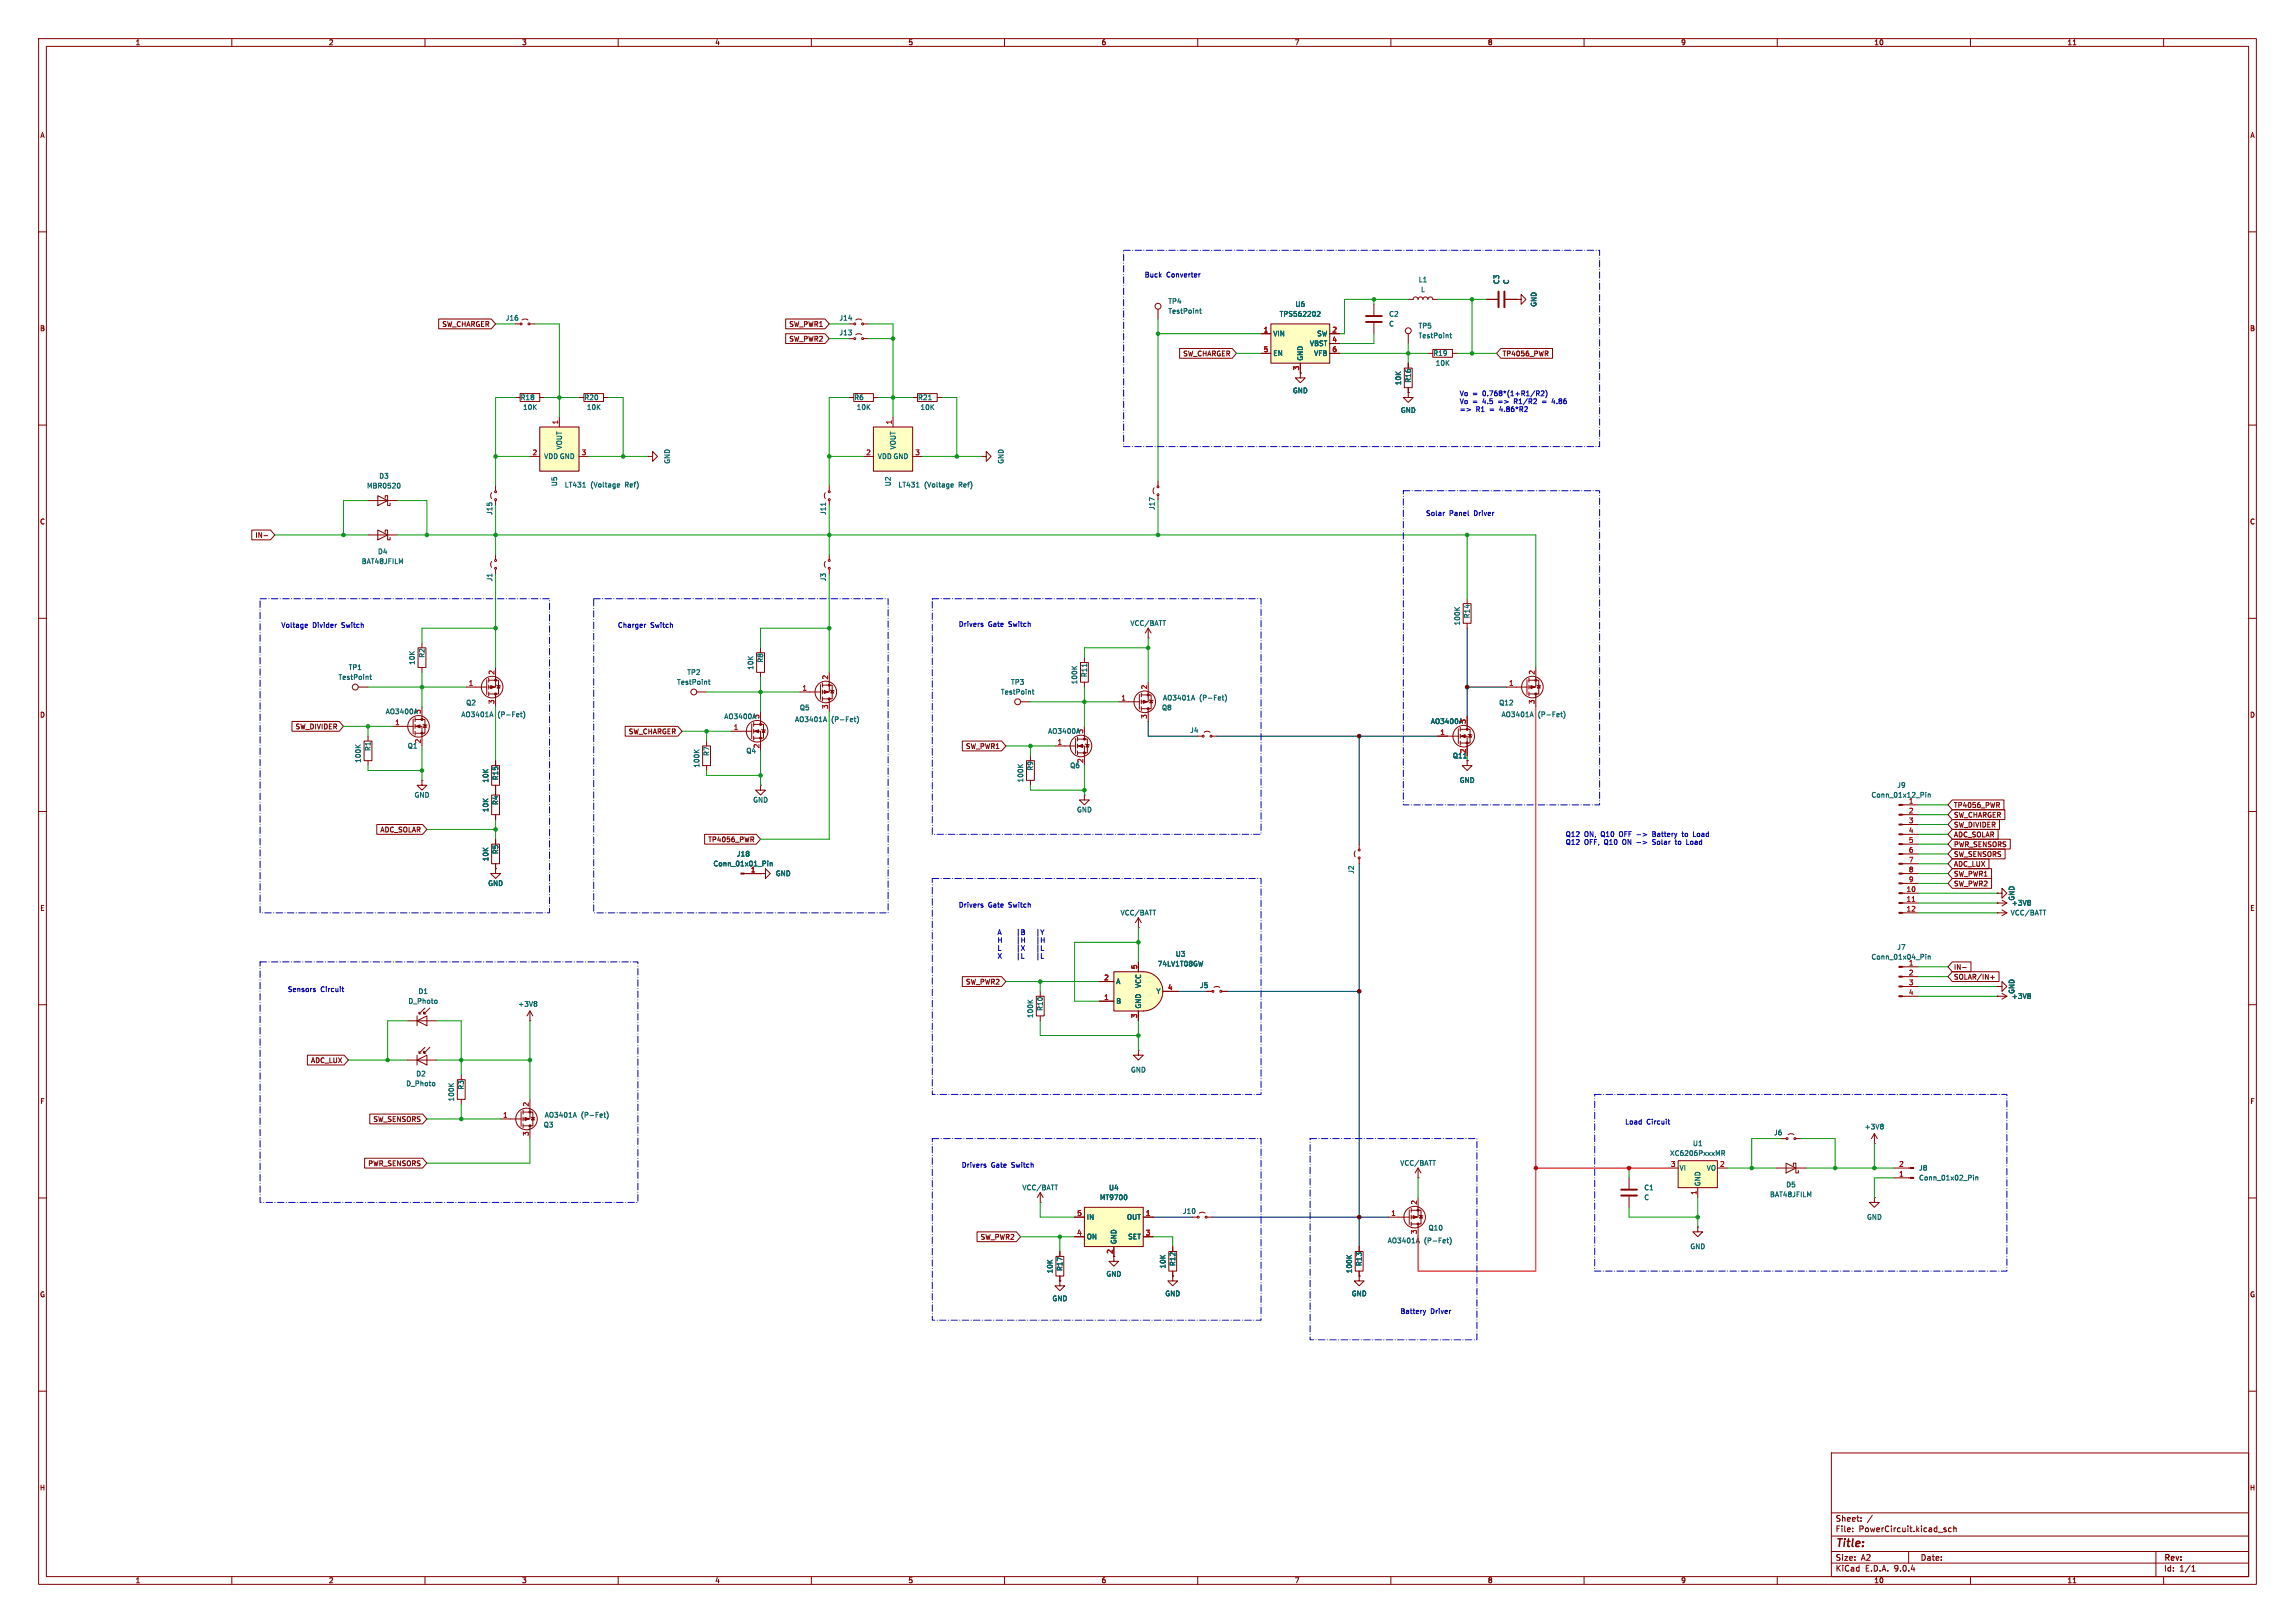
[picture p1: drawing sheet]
<svg xmlns="http://www.w3.org/2000/svg" width="594mm" height="420mm" viewBox="0 0 594 420" stroke-linecap="round" stroke-linejoin="round" font-family="sans-serif">
<defs><g id="words">
<text font-size="2.8" fill="#840000" x="475" y="400.9">Title:</text>
<g font-size="2.1" fill="#840000">
<text x="475" y="394">Sheet:</text>
<text x="475" y="396.7">File:</text>
<text x="481.1" y="396.7">PowerCircuit.kicad_sch</text>
<text x="475" y="406.9">KiCad</text>
<text x="475" y="404.1">Size:</text>
<text x="481.7" y="404.1">A2</text>
<text x="482.7" y="406.9">E.D.A.</text>
<text x="490.3" y="406.9">9.0.4</text>
<text x="497" y="404.1">Date:</text>
<text x="560" y="404.3">Rev:</text>
<text x="560" y="406.9">Id:</text>
<text x="564.1" y="406.9">1/1</text>
</g>
<g font-size="1.8" fill="#840000">
<text x="35" y="11.9">1</text>
<text x="85" y="11.9">2</text>
<text x="135" y="11.9">3</text>
<text x="185" y="11.9">4</text>
<text x="235" y="11.9">5</text>
<text x="285" y="11.9">6</text>
<text x="335" y="11.9">7</text>
<text x="385" y="11.9">8</text>
<text x="435" y="11.9">9</text>
<text x="485" y="11.9">10</text>
<text x="535" y="11.9">11</text>
<text x="10.3" y="35.9">A</text>
<text x="582.3" y="35.9">A</text>
<text x="10.3" y="85.9">B</text>
<text x="114.4" y="84.8">SW_CHARGER</text>
<text x="204.2" y="88.6">SW_PWR2</text>
<text x="204.2" y="84.8">SW_PWR1</text>
<text x="582.3" y="85.9">B</text>
<text x="306.1" y="92.4">SW_CHARGER</text>
<text x="388.8" y="92.4">TP4056_PWR</text>
<text x="10.3" y="135.9">C</text>
<text x="582.3" y="135.9">C</text>
<text x="66" y="139.4">IN-</text>
<text x="10.3" y="185.9">D</text>
<text x="582.3" y="185.9">D</text>
<text x="76.4" y="188.9">SW_DIVIDER</text>
<text x="162.6" y="190.2">SW_CHARGER</text>
<text x="249.9" y="194">SW_PWR1</text>
<text x="505.6" y="209.2">TP4056_PWR</text>
<text x="98.3" y="215.6">ADC_SOLAR</text>
<text x="505.6" y="211.8">SW_CHARGER</text>
<text x="505.6" y="214.3">SW_DIVIDER</text>
<text x="183.2" y="218.1">TP4056_PWR</text>
<text x="505.6" y="216.9">ADC_SOLAR</text>
<text x="505.6" y="221.9">SW_SENSORS</text>
<text x="505.6" y="219.4">PWR_SENSORS</text>
<text x="505.6" y="227">SW_PWR1</text>
<text x="505.6" y="224.5">ADC_LUX</text>
<text x="505.6" y="229.6">SW_PWR2</text>
<text x="10.3" y="235.9">E</text>
<text x="582.3" y="235.9">E</text>
<text x="505.6" y="251.1">IN-</text>
<text x="249.9" y="255">SW_PWR2</text>
<text x="505.6" y="253.7">SOLAR/IN+</text>
<text x="80.4" y="275.3">ADC_LUX</text>
<text x="10.3" y="285.9">F</text>
<text x="582.3" y="285.9">F</text>
<text x="96.5" y="290.5">SW_SENSORS</text>
<text x="95.2" y="301.9">PWR_SENSORS</text>
<text x="253.7" y="321">SW_PWR2</text>
<text x="288" y="324.6" transform="rotate(-90 288 324.6)">2</text>
<text x="10.3" y="335.9">G</text>
<text x="582.3" y="335.9">G</text>
<text x="10.2" y="385.9">H</text>
<text x="582.2" y="385.9">H</text>
<text x="35" y="409.9">1</text>
<text x="85" y="409.9">2</text>
<text x="135" y="409.9">3</text>
<text x="185" y="409.9">4</text>
<text x="235" y="409.9">5</text>
<text x="285" y="409.9">6</text>
<text x="335" y="409.9">7</text>
<text x="385" y="409.9">8</text>
<text x="435" y="409.9">9</text>
<text x="485" y="409.9">10</text>
<text x="535" y="409.9">11</text>
</g>
<g font-size="1.8" fill="#0000c2">
<text x="296.2" y="72">Buck</text>
<text x="301.9" y="72">Converter</text>
<text x="377.7" y="102.7">Vo</text>
<text x="377.7" y="104.8">Vo</text>
<text x="377.7" y="106.8">=&gt;</text>
<text x="381.1" y="102.7">=</text>
<text x="381.1" y="104.8">=</text>
<text x="382" y="106.8">R1</text>
<text x="383.8" y="102.7">0.768*(1+R1/R2)</text>
<text x="383.8" y="104.8">4.5</text>
<text x="385.7" y="106.8">=</text>
<text x="388" y="104.8">=&gt;</text>
<text x="388.4" y="106.8">4.86*R2</text>
<text x="392.4" y="104.8">R1/R2</text>
<text x="402.6" y="104.8">4.86</text>
<text x="369" y="133.7">Solar</text>
<text x="375.1" y="133.7">Panel</text>
<text x="381.6" y="133.7">Driver</text>
<text x="72.7" y="162.7">Voltage</text>
<text x="80.9" y="162.7">Divider</text>
<text x="88.5" y="162.7">Switch</text>
<text x="159.8" y="162.7">Charger</text>
<text x="168.4" y="162.7">Switch</text>
<text x="248.1" y="162.4">Drivers</text>
<text x="255.8" y="162.4">Gate</text>
<text x="261.2" y="162.4">Switch</text>
<text x="405.1" y="216.8">Q12</text>
<text x="405.1" y="218.8">Q12</text>
<text x="410.1" y="216.8">ON,</text>
<text x="410.1" y="218.8">OFF,</text>
<text x="414.5" y="216.8">Q10</text>
<text x="415.3" y="218.8">Q10</text>
<text x="419.4" y="216.8">OFF -&gt;</text>
<text x="420.3" y="218.8">ON -&gt;</text>
<text x="428.4" y="216.8">Battery</text>
<text x="428.4" y="218.8">Solar</text>
<text x="434.5" y="218.8">to</text>
<text x="436.3" y="216.8">to</text>
<text x="437.6" y="218.8">Load</text>
<text x="439.3" y="216.8">Load</text>
<text x="248.1" y="235.1">Drivers</text>
<text x="255.8" y="235.1">Gate</text>
<text x="261.2" y="235.1">Switch</text>
<text x="258.1" y="242.1">A |B |Y</text>
<text x="258.1" y="244.2">H |H |H</text>
<text x="258.1" y="246.2">L |X |L</text>
<text x="258.1" y="248.3">X |L |L</text>
<text x="74.4" y="256.9">Sensors</text>
<text x="83" y="256.9">Circuit</text>
<text x="420.5" y="291.2">Load</text>
<text x="426.2" y="291.2">Circuit</text>
<text x="248.8" y="302.4">Drivers</text>
<text x="256.5" y="302.4">Gate</text>
<text x="261.9" y="302.4">Switch</text>
<text x="362.4" y="340.2">Battery</text>
<text x="370.3" y="340.2">Driver</text>
</g>
<g font-size="1.8" fill="#006464">
<text x="367.1" y="73.3">L1</text>
<text x="367.7" y="75.8">L</text>
<text x="388.2" y="73.7" transform="rotate(-90 388.2 73.7)">C3</text>
<text x="390.8" y="73.7" transform="rotate(-90 390.8 73.7)">C</text>
<text x="130.8" y="83.2">J16</text>
<text x="217.2" y="83.2">J14</text>
<text x="302.3" y="78.8">TP4</text>
<text x="302.3" y="81.4">TestPoint</text>
<text x="331.1" y="82.1">TPS562202</text>
<text x="335.2" y="79.6">U6</text>
<text x="359.4" y="82.1">C2</text>
<text x="397.9" y="79.5" transform="rotate(-90 397.9 79.5)">GND</text>
<text x="217.2" y="87">J13</text>
<text x="329.4" y="87.2">VIN</text>
<text x="338.9" y="89.8">VBST</text>
<text x="340.8" y="87.2">SW</text>
<text x="359.4" y="84.7">C</text>
<text x="367" y="85.2">TP5</text>
<text x="367" y="87.7">TestPoint</text>
<text x="329.4" y="92.3">EN</text>
<text x="337.4" y="93.5" transform="rotate(-90 337.4 93.5)">GND</text>
<text x="340" y="92.3">VFB</text>
<text x="370.8" y="92.3">R19</text>
<text x="371.5" y="94.8">10K</text>
<text x="334.5" y="102">GND</text>
<text x="362.8" y="99.8" transform="rotate(-90 362.8 99.8)">10K</text>
<text x="365.4" y="99.2" transform="rotate(-90 365.4 99.2)">R16</text>
<text x="134.6" y="103.7">R18</text>
<text x="135.3" y="106.3">10K</text>
<text x="151.1" y="103.7">R20</text>
<text x="151.8" y="106.3">10K</text>
<text x="221" y="103.7">R6</text>
<text x="221.6" y="106.3">10K</text>
<text x="237.5" y="103.7">R21</text>
<text x="238.1" y="106.3">10K</text>
<text x="362.5" y="107">GND</text>
<text x="140.7" y="119">VDD GND</text>
<text x="145.6" y="116.4" transform="rotate(-90 145.6 116.4)">VOUT</text>
<text x="227.1" y="119">VDD GND</text>
<text x="232" y="116.4" transform="rotate(-90 232 116.4)">VOUT</text>
<text x="98" y="124.1">D3</text>
<text x="144.4" y="125.9" transform="rotate(-90 144.4 125.9)">U5</text>
<text x="173.6" y="120.1" transform="rotate(-90 173.6 120.1)">GND</text>
<text x="230.7" y="125.9" transform="rotate(-90 230.7 125.9)">U2</text>
<text x="259.9" y="120.1" transform="rotate(-90 259.9 120.1)">GND</text>
<text x="94.9" y="126.6">MBR0520</text>
<text x="146.1" y="126.3">LT431</text>
<text x="152.9" y="126.3">(Voltage</text>
<text x="161.9" y="126.3">Ref)</text>
<text x="232.4" y="126.3">LT431</text>
<text x="239.2" y="126.3">(Voltage</text>
<text x="248.2" y="126.3">Ref)</text>
<text x="127.6" y="133.4" transform="rotate(-90 127.6 133.4)">J15</text>
<text x="214" y="133.4" transform="rotate(-90 214 133.4)">J11</text>
<text x="299.1" y="132.1" transform="rotate(-90 299.1 132.1)">J17</text>
<text x="97.7" y="143.6">D4</text>
<text x="93.5" y="146.2">BAT48JFILM</text>
<text x="127.6" y="150.5" transform="rotate(-90 127.6 150.5)">J1</text>
<text x="214" y="150.5" transform="rotate(-90 214 150.5)">J3</text>
<text x="378.1" y="162" transform="rotate(-90 378.1 162)">100K</text>
<text x="380.6" y="160.1" transform="rotate(-90 380.6 160.1)">R14</text>
<text x="292.5" y="162.2">VCC/BATT</text>
<text x="90.1" y="173.6">TP1</text>
<text x="107.5" y="172.2" transform="rotate(-90 107.5 172.2)">10K</text>
<text x="110.1" y="170.3" transform="rotate(-90 110.1 170.3)">R2</text>
<text x="195.2" y="173.4" transform="rotate(-90 195.2 173.4)">10K</text>
<text x="197.7" y="171.6" transform="rotate(-90 197.7 171.6)">R8</text>
<text x="87.5" y="176.1">TestPoint</text>
<text x="175.1" y="177.4">TestPoint</text>
<text x="177.8" y="174.9">TP2</text>
<text x="258.9" y="179.9">TestPoint</text>
<text x="261.6" y="177.4">TP3</text>
<text x="279" y="177.2" transform="rotate(-90 279 177.2)">100K</text>
<text x="281.5" y="175.4" transform="rotate(-90 281.5 175.4)">R11</text>
<text x="99.7" y="185">AO3400A</text>
<text x="109" y="184.9" transform="rotate(-90 109 184.9)">3</text>
<text x="119.3" y="185.8">AO3401A</text>
<text x="120.5" y="182.7">Q2</text>
<text x="128.8" y="185.8">(P-Fet)</text>
<text x="206.9" y="184">Q5</text>
<text x="300.6" y="184">Q8</text>
<text x="300.9" y="181.5">AO3401A</text>
<text x="310.4" y="181.5">(P-Fet)</text>
<text x="387.9" y="182.7">Q12</text>
<text x="388.5" y="185.8">AO3401A</text>
<text x="398" y="185.8">(P-Fet)</text>
<text x="187.3" y="186.3">AO3400A</text>
<text x="196.6" y="186.1" transform="rotate(-90 196.6 186.1)">3</text>
<text x="205.6" y="187">AO3401A</text>
<text x="215.2" y="187">(P-Fet)</text>
<text x="271.2" y="190.1">AO3400A</text>
<text x="280.4" y="189.9" transform="rotate(-90 280.4 189.9)">3</text>
<text x="307.9" y="189.8">J4</text>
<text x="370.2" y="187.6">AO3400A</text>
<text x="93.6" y="197.5" transform="rotate(-90 93.6 197.5)">100K</text>
<text x="96.1" y="194.5" transform="rotate(-90 96.1 194.5)">R1</text>
<text x="105.4" y="193.9">Q1</text>
<text x="109" y="192.5" transform="rotate(-90 109 192.5)">2</text>
<text x="183.7" y="195.7" transform="rotate(-90 183.7 195.7)">R7</text>
<text x="193" y="195.2">Q4</text>
<text x="280.4" y="197.6" transform="rotate(-90 280.4 197.6)">2</text>
<text x="375.9" y="196.4">Q11</text>
<text x="126.6" y="202.7" transform="rotate(-90 126.6 202.7)">10K</text>
<text x="129.1" y="202" transform="rotate(-90 129.1 202)">R15</text>
<text x="181.2" y="198.8" transform="rotate(-90 181.2 198.8)">100K</text>
<text x="265" y="202.6" transform="rotate(-90 265 202.6)">100K</text>
<text x="267.6" y="199.5" transform="rotate(-90 267.6 199.5)">R9</text>
<text x="276.9" y="199">Q6</text>
<text x="377.7" y="202.8">GND</text>
<text x="107.2" y="206.6">GND</text>
<text x="129.1" y="208.4" transform="rotate(-90 129.1 208.4)">R4</text>
<text x="194.8" y="207.9">GND</text>
<text x="484.3" y="206.6">Conn_01x12_Pin</text>
<text x="490.9" y="204.1">J9</text>
<text x="494" y="208">1</text>
<text x="126.6" y="210.3" transform="rotate(-90 126.6 210.3)">10K</text>
<text x="278.6" y="210.4">GND</text>
<text x="129.1" y="221.1" transform="rotate(-90 129.1 221.1)">R5</text>
<text x="190.6" y="221.8">J18</text>
<text x="126.6" y="223" transform="rotate(-90 126.6 223)">10K</text>
<text x="184.5" y="224.4">Conn_01x01_Pin</text>
<text x="200.7" y="226.9">GND</text>
<text x="350.6" y="226.2" transform="rotate(-90 350.6 226.2)">J2</text>
<text x="126.2" y="229.5">GND</text>
<text x="521.6" y="233.2" transform="rotate(-90 521.6 233.2)">GND</text>
<text x="289.9" y="237.1">VCC/BATT</text>
<text x="520.3" y="237.1">VCC/BATT</text>
<text x="520.6" y="234.5">+3V8</text>
<text x="490.9" y="246">J7</text>
<text x="299.5" y="250.3">74LV1T08GW</text>
<text x="304.2" y="247.8">U3</text>
<text x="484.3" y="248.5">Conn_01x04_Pin</text>
<text x="494" y="249.9">1</text>
<text x="108.2" y="257.4">D1</text>
<text x="288.8" y="254.9">A</text>
<text x="295.5" y="255.8" transform="rotate(-90 295.5 255.8)">VCC</text>
<text x="299.2" y="257.4">Y</text>
<text x="310.5" y="255.9">J5</text>
<text x="521.6" y="257.3" transform="rotate(-90 521.6 257.3)">GND</text>
<text x="105.6" y="259.9">D_Photo</text>
<text x="134" y="260.7">+3V8</text>
<text x="267.6" y="263.6" transform="rotate(-90 267.6 263.6)">100K</text>
<text x="270.1" y="261.7" transform="rotate(-90 270.1 261.7)">R10</text>
<text x="288.8" y="259.9">B</text>
<text x="295.5" y="261.1" transform="rotate(-90 295.5 261.1)">GND</text>
<text x="520.6" y="258.7">+3V8</text>
<text x="105" y="281.3">D_Photo</text>
<text x="107.6" y="278.7">D2</text>
<text x="292.6" y="277.7">GND</text>
<text x="117.7" y="285.1" transform="rotate(-90 117.7 285.1)">100K</text>
<text x="120.2" y="282.1" transform="rotate(-90 120.2 282.1)">R3</text>
<text x="140.6" y="291.9">Q3</text>
<text x="140.9" y="289.4">AO3401A</text>
<text x="150.4" y="289.4">(P-Fet)</text>
<text x="459.1" y="294">J6</text>
<text x="482.5" y="292.5">+3V8</text>
<text x="432.1" y="299.3">XC6206PxxxMR</text>
<text x="438" y="296.8">U1</text>
<text x="362.3" y="301.9">VCC/BATT</text>
<text x="434.6" y="303.1">VI</text>
<text x="441.6" y="303.1">VO</text>
<text x="496.6" y="303.1">J8</text>
<text x="496.6" y="305.7">Conn_01x02_Pin</text>
<text x="264.5" y="308.2">VCC/BATT</text>
<text x="284.6" y="310.7">MT9700</text>
<text x="286.9" y="308.2">U4</text>
<text x="425.5" y="308.2">C1</text>
<text x="425.5" y="310.7">C</text>
<text x="440.3" y="307.1" transform="rotate(-90 440.3 307.1)">GND</text>
<text x="458" y="310">BAT48JFILM</text>
<text x="462.2" y="307.4">D5</text>
<text x="281.2" y="315.8">IN</text>
<text x="291.6" y="315.8">OUT</text>
<text x="306.1" y="314.3">J10</text>
<text x="483.1" y="315.8">GND</text>
<text x="281.2" y="320.9">ON</text>
<text x="289.2" y="322.1" transform="rotate(-90 289.2 322.1)">GND</text>
<text x="291.9" y="320.9">SET</text>
<text x="359.1" y="321.9">AO3401A</text>
<text x="368.6" y="321.9">(P-Fet)</text>
<text x="369.6" y="318.6">Q10</text>
<text x="437.4" y="323.4">GND</text>
<text x="272.6" y="329.7" transform="rotate(-90 272.6 329.7)">10K</text>
<text x="275.2" y="329" transform="rotate(-90 275.2 329)">R17</text>
<text x="301.9" y="328.4" transform="rotate(-90 301.9 328.4)">10K</text>
<text x="304.4" y="327.8" transform="rotate(-90 304.4 327.8)">R12</text>
<text x="350.1" y="329.6" transform="rotate(-90 350.1 329.6)">100K</text>
<text x="352.7" y="327.8" transform="rotate(-90 352.7 327.8)">R13</text>
<text x="286.3" y="330.6">GND</text>
<text x="301.5" y="335.6">GND</text>
<text x="349.8" y="335.6">GND</text>
<text x="272.3" y="336.9">GND</text>
</g>
<g font-size="1.8" fill="#a90000">
<text x="327" y="86.1">1</text>
<text x="344.7" y="86.1">2</text>
<text x="344.7" y="88.6">4</text>
<text x="327" y="91.2">5</text>
<text x="336.3" y="96" transform="rotate(-90 336.3 96)">3</text>
<text x="344.7" y="91.2">6</text>
<text x="144.5" y="109.9" transform="rotate(-90 144.5 109.9)">1</text>
<text x="230.9" y="109.9" transform="rotate(-90 230.9 109.9)">1</text>
<text x="137.7" y="117.9">2</text>
<text x="150.4" y="117.9">3</text>
<text x="224.1" y="117.9">2</text>
<text x="236.8" y="117.9">3</text>
<text x="121.2" y="177.5">1</text>
<text x="128" y="174.7" transform="rotate(-90 128 174.7)">2</text>
<text x="207.6" y="178.8">1</text>
<text x="214.4" y="176" transform="rotate(-90 214.4 176)">2</text>
<text x="296.9" y="178.5" transform="rotate(-90 296.9 178.5)">2</text>
<text x="390.5" y="177.5">1</text>
<text x="397.3" y="174.7" transform="rotate(-90 397.3 174.7)">2</text>
<text x="128" y="182.3" transform="rotate(-90 128 182.3)">3</text>
<text x="214.4" y="183.6" transform="rotate(-90 214.4 183.6)">3</text>
<text x="290.1" y="181.4">1</text>
<text x="397.3" y="182.3" transform="rotate(-90 397.3 182.3)">3</text>
<text x="102.2" y="187.7">1</text>
<text x="189.8" y="189">1</text>
<text x="296.9" y="186.1" transform="rotate(-90 296.9 186.1)">3</text>
<text x="372.7" y="190.2">1</text>
<text x="379.5" y="187.4" transform="rotate(-90 379.5 187.4)">3</text>
<text x="196.6" y="193.7" transform="rotate(-90 196.6 193.7)">2</text>
<text x="273.6" y="192.8">1</text>
<text x="379.5" y="195" transform="rotate(-90 379.5 195)">2</text>
<text x="494" y="210.6">2</text>
<text x="494" y="213.1">3</text>
<text x="494" y="215.6">4</text>
<text x="494" y="218.2">5</text>
<text x="494" y="220.7">6</text>
<text x="194.2" y="225.8">1</text>
<text x="494" y="223.3">7</text>
<text x="494" y="225.8">8</text>
<text x="493.4" y="230.9">10</text>
<text x="493.4" y="233.4">11</text>
<text x="494" y="228.3">9</text>
<text x="493.4" y="236">12</text>
<text x="294.4" y="250.9" transform="rotate(-90 294.4 250.9)">5</text>
<text x="285.7" y="253.7">2</text>
<text x="302.2" y="256.3">4</text>
<text x="494" y="252.5">2</text>
<text x="494" y="255">3</text>
<text x="494" y="257.6">4</text>
<text x="285.7" y="258.8">1</text>
<text x="294.4" y="263.6" transform="rotate(-90 294.4 263.6)">3</text>
<text x="136.9" y="286.5" transform="rotate(-90 136.9 286.5)">2</text>
<text x="130.1" y="289.3">1</text>
<text x="136.9" y="294.1" transform="rotate(-90 136.9 294.1)">3</text>
<text x="432.4" y="302">3</text>
<text x="445.1" y="302">2</text>
<text x="491.4" y="304.5">1</text>
<text x="491.4" y="302">2</text>
<text x="366.8" y="311.9" transform="rotate(-90 366.8 311.9)">2</text>
<text x="439.2" y="309.3" transform="rotate(-90 439.2 309.3)">1</text>
<text x="278.7" y="314.7">5</text>
<text x="296.5" y="314.7">1</text>
<text x="360" y="314.7">1</text>
<text x="278.7" y="319.8">4</text>
<text x="296.5" y="319.8">3</text>
<text x="366.8" y="319.5" transform="rotate(-90 366.8 319.5)">3</text>
</g>
</g></defs>
<g fill="none" stroke="#840000" stroke-width=".26">
<path d="M10 10h574v400h-574zM12 12h570v396h-570zM60 10v2M110 10v2M160 10v2M210 10v2M260 10v2M310 10v2M360 10v2M410 10v2M460 10v2M510 10v2"/>
<path d="M536.6 11.6h.7M560 10v2M10 60h2M582 60h2M10 110h2M236.2 102.9h1.3M237.5 101.9h5.1v2h-5.1zM242.6 102.9h1.2M582 110h2M213.6 127.5l-.2 .7 .2 .8M214.6 125.7v1.3M214.6 129.5v1.3"/>
<path d="M10 160h2M279.7 171.5h2v5h-2zM280.7 170.2v1.3M280.7 176.5v1.3M294.9 179.7v3.8M295.4 179.8h2.5v3.6h-2.5M295.4 179.3v1M297.2 176.5v5.1h-1.8M297.2 165.1h.1M297.2 162.6v2.5M297.2 162.6l-.8 1.2M297.2 162.6l.7 1.2"/>
<path d="M582 160h2M264.2 181.6h2.5M273 193h5.4M278.4 191.1v3.8M278.9 191.3h2.5v3.5h-2.5M278.9 193h1.8v5.1M278.9 190.8v1M278.9 192.5v1M278.9 194.3v1M280.7 188v3.3M280.9 192.5l1 .3M281.4 192.7l.4 .6h-.7z"/>
<path d="M289.6 181.6h5.3M295.4 181.1v1M295.4 182.9v1M297.2 183.4v3.3M297.4 181.1l1 .3M297.9 181.2l.4 .7h-.7zM10 210h2M582 210h2M10 260h2M582 260h2M10 310h2M308.6 315h1.3"/>
<path d="M310.4 313.9l.8-.2 .7 .2M312.4 315h1.3M359.4 315h5.3M364.7 313.1v3.8M365.3 313.2h2.5v3.5h-2.5M365.3 312.7v1M365.3 314.5v1M365.3 316.2v1M367 309.9v5.1h-1.7M367 304.8h.1M367 302.3v2.5M367 316.7v3.3"/>
<path d="M367 302.3l-.7 1.2M367 302.3l.8 1.2M367.3 314.5l1 .2M367.8 314.6l.4 .6h-.8zM582 310h2M302.5 323.9h2v5h-2zM303.5 330.2v1.3h1.3l-1.3 1.2-1.2-1.2h1.2M303.5 330.2h.1M303.5 322.6v1.3M303.5 328.9v1.3M351.8 330.2v1.3h1.3l-1.3 1.2-1.3-1.2h1.3M351.8 330.2h.1"/>
<path d="M10 360h2M474 376h108v32h-108zM582 360h2M474 397.5h108M474 391.5h108M479.5 396.2v.2M479.5 395.4v.2M481.7 393.5v.2M481.7 392.7v.2M484.6 392.1l-1.3 1.9M503.3 395.9h.4v.3l-.5 .2M503.3 395.4h.4"/>
<path d="M505 395.4h-.4l-.3 .3 .2 .6h.5M505.7 395.5l.5-.1 .1 1M505.7 394.9v1.5M60 408v2M110 408v2M160 408v2M210 408v2M260 408v2M310 408v2M360 408v2M410 408v2M460 408v2"/>
<path d="M474 404.5h108M474 401.5h108M494 401.5v3M510 408v2M536.6 409.6h.7M558 401.5v6.5M560 408v2M567.3 406.6h.9M567.3 405.5l.4-.4v1.5"/>
<circle cx="214.6" cy="129.3" r=".25"/>
<circle cx="214.6" cy="127.3" r=".25"/>
<circle cx="263.4" cy="181.6" r=".76"/>
<circle cx="279.8" cy="193" r="2.79"/>
<circle cx="296.3" cy="181.6" r="2.79"/>
<circle cx="310.1" cy="315" r=".25"/>
<circle cx="312.2" cy="315" r=".25"/>
<circle cx="366.1" cy="315" r="2.79"/>
</g>
<g fill="#840000" stroke="#840000" stroke-width=".26">
<path d="M365.8 314.6l1 .4-1 .3z"/>
<path d="M279.1 193l1.1-.3v.7z"/>
<path d="M295.9 181.2l1 .4-1 .4z"/>
<circle cx="367" cy="316.7" r=".25"/>
<circle cx="367" cy="313.2" r=".25"/>
<circle cx="280.7" cy="191.3" r=".25"/>
<circle cx="280.7" cy="194.8" r=".25"/>
<circle cx="297.2" cy="183.4" r=".25"/>
<circle cx="297.2" cy="179.8" r=".25"/>
</g>
<g fill="none" stroke="#006464" stroke-width=".26">
<path d="M240.3 103.4h.7M213.7 130.1v.7M267.1 178.8h.5M267.3 178.4v1.1l.3 .1M277.4 172.4l.8 .8M278.7 172.4l-.7 .6M281.2 171.8v.7M308.8 179.9l.4 1.3M316.5 179.9v1.1l.3 .2M317.1 179.7a1.46 1.46 0 0 1 0 2M316.3 180.3h.5M367 320.4l.4 1.2"/>
<path d="M374.5 320.8h.4M374.6 320.4v1.1l.3 .1M375.2 320.2a1.46 1.46 0 0 1 0 1.9"/>
</g>
<path d="M226.1 110.5h10.1v11.4h-10.1z" fill="#ffffc2"/>
<g fill="none" stroke="#840000" stroke-width=".26">
<path d="M355.6 78.7v2.8M219.7 87.6h1.3M219.7 83.8h1.3M221.5 86.6l.8-.2 .7 .2M221.5 82.8l.8-.3 .7 .3M223.5 87.6h1.3M223.5 83.8h1.3M355.6 83.6v2.8M364.5 86.4v2.5M369.6 91.4h1.2M370.8 90.4h5.1v2.1h-5.1zM375.9 91.4h1.3"/>
<path d="M167.6 118.1h1.3v-1.3l1.3 1.3-1.3 1.3v-1.3M167.6 118.1h.1M219.7 102.9h1.3M221 101.9h5.1v2h-5.1zM223.5 118.1h2.6M226.1 110.5h10.1v11.4h-10.1zM226.1 102.9h1.2M231.1 108v2.5M236.2 118.1h2.6M364.5 101.6v1.3h1.3l-1.3 1.2-1.3-1.2h1.3M364.5 101.6h.1M378.7 156.2h2v5.1h-2z"/>
<path d="M379.7 154.9v1.3M180.3 179.1h2.6M207 179.1h5.3M212.3 177.2v3.8M212.9 177.3h2.5v3.5h-2.5M212.9 176.8v1M212.9 178.6v1M214.6 174v5.1h-1.7M214.9 178.6l1 .2M215.4 178.7l.4 .6h-.8zM379.7 161.3v1.3M389.9 177.8h5.3"/>
<path d="M395.2 175.9v3.8M395.7 176h2.6v3.6h-2.6M395.7 175.5v1M395.7 177.3v1M395.7 179.1v1M397.5 172.7v5.1h-1.8M397.5 179.6v3.3M397.8 177.3l1 .2M398.3 177.4l.4 .7h-.8zM189.2 189.2h5.4M194.6 187.3v3.8M195.1 187.5h2.5v3.5h-2.5"/>
<path d="M195.1 189.2h1.7v5.1M195.1 186.9v1.1M195.1 188.7v1M195.1 190.5v1M196.8 184.2v3.3M197.1 188.7l1 .3M197.6 188.8l.4 .7h-.8zM212.9 180.3v1.1M214.6 180.8v3.4M309.9 190.5h1.2M311.7 189.5l.8-.3 .7 .3M313.7 190.5h1.3"/>
<path d="M372.1 190.5h5.3M377.4 188.6v3.8M378 188.7h2.5v3.6h-2.5M378 190.5h1.7v5.1M378 188.2v1M378 190v1M378 191.8v1M379.7 196.9v1.2h1.3l-1.3 1.3-1.2-1.3h1.2M379.7 196.9h.1M379.7 185.4v3.3M380 190l1 .2M380.5 190.1l.4 .7h-.8z"/>
<path d="M105.4 274.3h7.6M105.4 264.2h7.6M107.9 274.3l2.6-1.2v2.5zM107.9 264.2l2.6-1.3v2.5zM107.9 262.9v2.5M107.9 273.1v2.5M108.5 272.5h.5M108.5 262.4h.5M110 271l-1.5 1.5v-.5M110 260.9l-1.5 1.5v-.5M111.3 271l-1.6 1.5v-.5v.5h.5M111.3 260.9l-1.6 1.5v-.5v.5h.5"/>
<path d="M118.4 279.4h2v5.1h-2zM119.4 278.1v1.3M137.2 264.2h.1M137.2 261.6v2.6M137.2 261.6l-.8 1.3M137.2 261.6l.7 1.3M119.4 284.5v1.3M129.5 289.6h5.4M134.9 287.7v3.8M135.4 287.8h2.5v3.5h-2.5M135.4 287.3v1M135.4 289.1v1"/>
<path d="M135.4 290.8v1M137.2 284.5v5.1h-1.8M137.2 291.3v3.3M137.4 289.1l1 .2M137.9 289.2l.4 .6h-.8z"/>
<circle cx="221.2" cy="87.6" r=".25"/>
<circle cx="221.2" cy="83.8" r=".25"/>
<circle cx="223.3" cy="87.6" r=".25"/>
<circle cx="223.3" cy="83.8" r=".25"/>
<circle cx="364.5" cy="85.6" r=".76"/>
<circle cx="179.6" cy="179.1" r=".76"/>
<circle cx="213.7" cy="179.1" r="2.79"/>
<circle cx="396.6" cy="177.8" r="2.79"/>
<circle cx="196" cy="189.2" r="2.79"/>
<circle cx="311.4" cy="190.5" r=".25"/>
<circle cx="313.4" cy="190.5" r=".25"/>
<circle cx="378.8" cy="190.5" r="2.79"/>
<circle cx="136.3" cy="289.6" r="2.79"/>
</g>
<g fill="none" stroke="#006464" stroke-width=".26">
<path d="M375.2 86.6h.5M375.4 86.2v1.1l.3 .1M237.2 126.1h.7M246.3 125.2l.4 .1v.2l-.6 .1M246.7 126l-.4 .1M376.5 157.2l.7 .7M377.8 157.2l-.8 .5M183.3 176.3h.5M183.5 175.8v1.1l.3 .2M213.5 185.5l.5 1.3M221 185.9h.5M221.2 185.5v1.1l.3 .2"/>
<path d="M221.8 185.3a1.46 1.46 0 0 1 0 1.9M396.4 184.2l.5 1.3M403.9 184.6h.5M404.1 184.2v1.1l.3 .2M404.7 184a1.46 1.46 0 0 1 0 2M113 258.9v.7M138.7 259.2l.3 .2-.3 .3 .3 .5-.3 .2M112.4 280.2v.7M116.1 280.4l.8 .7M117.4 280.4l-.7 .5M148.8 287.9l.4 1.2M156.3 288.3h.5"/>
<path d="M156.5 287.9v1l.3 .2M157.1 287.7a1.46 1.46 0 0 1 0 1.9"/>
</g>
<g fill="#840000" stroke="#840000" stroke-width=".26">
<path d="M135.9 289.2l1 .4-1 .3z"/>
<path d="M378.2 190.5l1-.4v.8z"/>
<path d="M396.2 177.4l1.1 .4-1.1 .4z"/>
<path d="M213.4 178.7l1 .4-1 .4z"/>
<path d="M195.3 189.2l1-.4v.8z"/>
<circle cx="137.2" cy="291.3" r=".25"/>
<circle cx="137.2" cy="287.8" r=".25"/>
<circle cx="379.7" cy="188.7" r=".25"/>
<circle cx="379.7" cy="192.3" r=".25"/>
<circle cx="397.5" cy="179.6" r=".25"/>
<circle cx="397.5" cy="176" r=".25"/>
<circle cx="214.6" cy="180.8" r=".25"/>
<circle cx="214.6" cy="177.3" r=".25"/>
<circle cx="196.8" cy="187.5" r=".25"/>
<circle cx="196.8" cy="191" r=".25"/>
</g>
<path d="M353.6 83.3h4M353.6 81.8h4" fill="none" stroke="#840000" stroke-width=".51"/>
<path d="M295.9 251.5a5.1 5.1 0 0 1 5.1 5 5.1 5.1 0 0 1-5.1 5.1z" fill="#ffffc2" stroke="#ffffc2" stroke-width=".26"/>
<path d="M288.3 251.5h7.6v10.1h-7.6z" fill="#ffffc2"/>
<g fill="none" stroke="#840000" stroke-width=".26">
<path d="M363.5 95.3h2v5h-2zM364.5 94v1.3M364.5 100.3v1.3M127.3 145.3l-.3 .7 .3 .8M128.3 143.5v1.3M128.3 147.3v1.3M213.6 145.3l-.2 .7 .2 .8M214.6 143.5v1.3M214.6 147.3v1.3M92.7 177.8h2.5M108.2 167.6h2v5.1h-2zM109.2 166.4v1.2"/>
<path d="M109.2 172.7v1.3M120.6 177.8h5.4M126 175.9v3.8M126.5 176h2.5v3.6h-2.5M126.5 175.5v1M126.5 177.3v1M126.5 179.1v1M128.3 172.7v5.1h-1.8M128.3 179.6v3.3M128.5 177.3l1 .2M129 177.4l.4 .7h-.7zM195.8 168.9h2.1v5.1h-2.1z"/>
<path d="M196.8 167.6v1.3M196.8 174v1.3M101.6 188h5.3M106.9 186.1v3.8M107.4 186.2h2.6v3.5h-2.6M107.4 188h1.8v5M107.4 185.7v1M107.4 187.5v1M107.4 189.2v1M109.2 182.9v3.3M109.5 187.5l1 .2M110 187.6l.4 .6h-.8z"/>
<path d="M127.3 198.1h2v5.1h-2zM128.3 196.9v1.2M265.7 196.9h2v5h-2zM266.7 195.6v1.3M109.2 201.9v1.3h1.3l-1.3 1.3-1.3-1.3h1.3M109.2 201.9h.1M127.3 205.7h2v5.1h-2zM127.3 218.4h2v5.1h-2zM128.3 203.2v2.5M128.3 210.8v1.3M128.3 217.2v1.2M266.7 201.9v1.3"/>
<path d="M280.7 205.7v1.3h1.2l-1.2 1.3-1.3-1.3h1.3M280.7 205.7h.1M351.8 218.4v1.3M492.4 208.3h4.2M492.4 210.8h4.2M492.4 213.4h4.2M492.4 215.9h4.2M492.4 218.4h4.2M128.3 224.8v1.3h1.2l-1.2 1.2-1.3-1.2h1.3M128.3 224.8h.1M128.3 223.5v1.3M294.6 237.5v2.5"/>
<path d="M294.6 237.5l-.7 1.3M294.6 237.5l.8 1.3M350.8 220.2l-.3 .7 .3 .8M351.8 222.3v1.2M492.4 221h4.2M492.4 223.5h4.2M492.4 226.1h4.2M492.4 228.6h4.2M492.4 231.1h4.2M492.4 233.7h4.2M492.4 236.2h4.2M268.2 257.8h2.1v5.1h-2.1z"/>
<path d="M269.2 256.5v1.3M284.5 254h3.8M284.5 259.1h3.8M288.3 251.5h7.6a5.1 5.1 0 0 1 5.1 5 5.1 5.1 0 0 1-5.1 5.1h-7.6zM294.6 240h.1M294.6 248.9v2.6M301 256.5h3.8M312.4 256.5h1.3M314.2 255.5l.8-.2 .7 .2M316.2 256.5h1.3M492.4 250.2h4.2M492.4 252.7h4.2"/>
<path d="M492.4 255.3h4.2M492.4 257.8h4.2M269.2 262.9v1.3M294.6 261.6v2.6"/>
<circle cx="128.3" cy="147.1" r=".25"/>
<circle cx="128.3" cy="145" r=".25"/>
<circle cx="214.6" cy="147.1" r=".25"/>
<circle cx="214.6" cy="145" r=".25"/>
<circle cx="91.9" cy="177.8" r=".76"/>
<circle cx="127.4" cy="177.8" r="2.79"/>
<circle cx="108.3" cy="188" r="2.79"/>
<circle cx="351.8" cy="220" r=".25"/>
<circle cx="351.8" cy="222" r=".25"/>
<circle cx="313.9" cy="256.5" r=".25"/>
<circle cx="316" cy="256.5" r=".25"/>
</g>
<g fill="#840000" stroke="#840000" stroke-width=".26">
<path d="M107.7 188l1-.4v.7z"/>
<path d="M127 177.4l1 .4-1 .4z"/>
<path d="M491.5 208.2h.9v.2h-.9z"/>
<path d="M491.5 210.7h.9v.2h-.9z"/>
<path d="M491.5 213.2h.9v.3h-.9z"/>
<path d="M491.5 215.8h.9v.2h-.9z"/>
<path d="M491.5 218.3h.9v.3h-.9z"/>
<path d="M491.5 220.9h.9v.2h-.9z"/>
<path d="M491.5 223.4h.9v.2h-.9z"/>
<path d="M491.5 225.9h.9v.3h-.9z"/>
<path d="M491.5 228.5h.9v.2h-.9z"/>
<path d="M491.5 231h.9v.3h-.9z"/>
<path d="M491.5 233.6h.9v.2h-.9z"/>
<path d="M491.5 236.1h.9v.2h-.9z"/>
<path d="M491.5 250.1h.9v.2h-.9z"/>
<path d="M491.5 252.6h.9v.3h-.9z"/>
<path d="M491.5 255.1h.9v.3h-.9z"/>
<path d="M491.5 257.7h.9v.2h-.9z"/>
<circle cx="109.2" cy="186.2" r=".25"/>
<circle cx="109.2" cy="189.7" r=".25"/>
<circle cx="128.3" cy="179.6" r=".25"/>
<circle cx="128.3" cy="176" r=".25"/>
</g>
<g fill="none" stroke="#006464" stroke-width=".26">
<path d="M95.7 175h.5M95.9 174.6v1.1l.3 .1M127.2 184.2l.4 1.3M134.7 184.6h.5M134.9 184.2v1.1l.3 .2M135.5 184a1.46 1.46 0 0 1 0 2M263.5 197.8l.7 .8M264.7 197.8l-.7 .6M498.4 205v.2M498.4 205.5v.8M499 205.5v.8M499 205.6l.5-.1 .1 .8"/>
<path d="M266 258.8l.7 .7M267.3 258.8l-.7 .5M498.4 247v.1M498.4 247.4v.8M499 247.4v.8M499 247.5l.5-.1 .1 .8"/>
</g>
<path d="M494.9 233.3h.7" fill="none" stroke="#a90000" stroke-width=".26"/>
<path d="M434.3 300.4h10.2v6.9h-10.2z" fill="#ffffc2"/>
<g fill="none" stroke="#840000" stroke-width=".26">
<path d="M364.5 77.5h1.3l.1-.5 .5-.2 .4 .2 .2 .5 .2-.5 .5-.2 .4 .2 .2 .5 .2-.5 .4-.2 .5 .2 .2 .5 .2-.5 .4-.2 .5 .2 .1 .5h1.3M384.8 77.5h2.8M389.6 77.5h2.8M392.4 77.5h1.3v-1.3l1.3 1.3-1.3 1.2v-1.2M392.4 77.5h.1M133.3 83.8h1.3M135.1 82.8l.8-.3 .8 .3M137.2 83.8h1.2M336.5 96.5v1.3h1.3l-1.3 1.3-1.2-1.3h1.2M336.5 96.5h.1M133.3 102.9h1.3M134.6 101.9h5.1v2h-5.1z"/>
<path d="M139.7 102.9h1.3M95.2 138.4h7.7M95.2 129.5h7.7M97.8 137.2l2.5 1.2-2.5 1.3zM97.8 128.3l2.5 1.2-2.5 1.3zM99.7 137.8v-.6h.6v2.5h.7v-.6M99.7 128.9v-.6h.6v2.5h.7v-.6M298.7 126.2l-.3 .8 .3 .8M299.7 124.5v1.2M299.7 128.3v1.2M94.2 191.8h2.1v5.1h-2.1zM95.2 190.5v1.3"/>
<path d="M95.2 196.9v1.2M181.9 193h2v5.1h-2zM182.9 191.8v1.2M182.9 198.1v1.3M196.8 203.2v1.3h1.3l-1.3 1.2-1.2-1.2h1.2M196.8 203.2h.1M192.6 226.1h4.2M196.8 226.1h1.3v-1.3l1.3 1.3-1.3 1.2v-1.2M196.8 226.1h.1M516.9 231.1h1.3v1.3l1.2-1.3-1.2-1.2v1.2M516.9 231.1h.1M294.6 271.8v1.3h1.3l-1.3 1.2-1.2-1.2h1.2"/>
<path d="M294.6 271.8h.1M461 294.6h1.3M462.8 293.6l.8-.2 .7 .2M464.8 294.6h1.3M485.1 295.9h.1M485.1 293.4l-.7 1.2M485.1 293.4l.8 1.2M485.1 293.4v2.5M431.8 302.3h2.5M434.3 300.4h10.2v6.9h-10.2zM439.4 317.5v1.3h1.3l-1.3 1.2-1.3-1.2h1.3M439.4 317.5h.1"/>
<path d="M439.4 307.3v2.6M444.5 302.3h2.5M459.7 302.3h7.7M462.3 301l2.5 1.3-2.5 1.2zM464.2 301.6v-.6h.6v2.5h.7v-.6M485.1 309.9v1.3h1.3l-1.3 1.2-1.2-1.2h1.2M485.1 309.9h.1M490.2 302.3h4.2M490.2 304.8h4.2"/>
<circle cx="134.9" cy="83.8" r=".25"/>
<circle cx="136.9" cy="83.8" r=".25"/>
<circle cx="299.7" cy="128" r=".25"/>
<circle cx="299.7" cy="126" r=".25"/>
<circle cx="462.5" cy="294.6" r=".25"/>
<circle cx="464.6" cy="294.6" r=".25"/>
</g>
<g fill="none" stroke="#006464" stroke-width=".26">
<path d="M103.2 125a.79 .79 0 0 1 0 1.3M92 192.8l.7 .7M93.3 192.8l-.7 .5M179.6 194l.8 .8M180.9 194l-.7 .6M198.7 222.8v.2M198.7 223.3v.8M199.3 223.3v.8M199.3 223.4l.5-.1 .1 .8M445.6 298.4h.7v-.5l-.7-.1v1.2M446 298.4l.4 .6M487.2 290.9l.2 .2-.2 .3 .2 .5-.2 .3"/>
<path d="M510.8 304.1v.1M510.8 304.5v.9M511.4 304.5v.9M511.4 304.7l.5-.1v.8"/>
</g>
<g fill="#840000" stroke="#840000" stroke-width=".26">
<path d="M494.4 304.7h.9v.2h-.9z"/>
<path d="M494.4 302.1h.9v.3h-.9z"/>
<path d="M191.8 225.9h.8v.3h-.8z"/>
</g>
<path d="M387.9 75.4v4.1M389.4 75.4v4.1" fill="none" stroke="#840000" stroke-width=".51"/>
<path d="M328.9 83.8h15.3v10.2h-15.3z" fill="#ffffc2"/>
<g fill="none" stroke="#840000" stroke-width=".26">
<path d="M299.7 80v2.6M326.4 86.4h2.5M326.4 91.4h2.5M328.9 83.8h15.3v10.2h-15.3zM336.5 94v2.5M344.2 86.4h2.5M344.2 91.4h2.5M344.2 88.9h2.5M149.9 102.9h1.2M151.1 101.9h5.1v2h-5.1zM156.2 102.9h1.3M254 118.1h1.3v-1.3l1.2 1.3-1.2 1.3v-1.3"/>
<path d="M254 118.1h.1M516.9 255.3h1.3v1.2l1.2-1.2-1.2-1.3v1.3M516.9 255.3h.1"/>
<circle cx="299.7" cy="79.2" r=".76"/>
</g>
<path d="M310.7 79.8v1.1l.3 .2M310.5 80.3h.5M340.9 80.7l.5-.1 .3 .4-.8 .9h.8" fill="none" stroke="#006464" stroke-width=".26"/>
<path d="M139.7 110.5h10.2v11.4h-10.2z" fill="#ffffc2"/>
<g fill="none" stroke="#840000" stroke-width=".26">
<path d="M137.2 118.1h2.5M139.7 110.5h10.2v11.4h-10.2zM144.8 108v2.5M149.9 118.1h2.5M127.3 127.5l-.3 .7 .3 .8M128.3 125.7v1.3M128.3 129.5v1.3M516.9 233.7h.1M516.9 236.2h.1M516.9 233.7h2.5M516.9 236.2h2.5M518.2 232.9l1.2 .8"/>
<path d="M518.2 235.5l1.2 .7M519.4 233.7l-1.2 .7M519.4 236.2l-1.2 .8M516.9 257.8h.1M516.9 257.8h2.5M518.2 257l1.2 .8M519.4 257.8l-1.2 .8M269.2 311.2h.1M269.2 308.6l-.7 1.3M269.2 308.6l.8 1.3M269.2 308.6v2.6M421.6 304.8v2.8"/>
<path d="M421.6 309.6v2.8M273.3 325.1h2v5.1h-2zM274.3 323.9v1.2M274.3 330.2v1.3M350.8 323.9h2v5h-2zM351.8 322.6v1.3M351.8 328.9v1.3"/>
<circle cx="128.3" cy="127.3" r=".25"/>
<circle cx="128.3" cy="129.3" r=".25"/>
</g>
<path d="M150.8 126.1h.7M159.9 125.2l.4 .1 .1 .2-.6 .1M160.3 126l-.4 .1M525.3 233l.2 .2-.2 .3 .2 .5-.2 .3M525.3 257.1l.2 .3-.2 .3 .2 .4-.2 .3M348.6 324.8l.7 .8M349.8 324.8l-.7 .6" fill="none" stroke="#006464" stroke-width=".26"/>
<path d="M419.6 307.8h4.1M419.6 309.4h4.1" fill="none" stroke="#840000" stroke-width=".51"/>
<path d="M280.7 312.4h15.2v10.2h-15.2z" fill="#ffffc2"/>
<g fill="none" stroke="#840000" stroke-width=".26">
<path d="M384.8 77.5h2.8M389.6 77.5h2.8M392.4 77.5h.1M113.5 82.5h13.7l1.1 1.3-1.1 1.3h-13.7zM203.4 86.4h10.1l1.1 1.2-1.1 1.3h-10.1zM203.4 82.5h10.1l1.1 1.3-1.1 1.3h-10.1zM305.3 90.2h13.6l1.1 1.2-1.1 1.3h-13.6zM326.4 86.4h2.5M326.4 91.4h2.5M336.5 96.5h.1M336.5 94v2.5M344.2 86.4h2.5"/>
<path d="M344.2 91.4h2.5M344.2 88.9h2.5M364.5 94v1.3M388.5 90.2h13.3v2.5h-13.3l-1.2-1.3zM400.2 91.5l.5 .6M400.6 91v.4M364.5 101.6h.1M364.5 100.3v1.3M65.2 137.2h4.8l1.1 1.2-1.1 1.3h-4.8zM68.3 138.6h1M75.6 186.7h12.2l1.1 1.3-1.1 1.2h-12.2zM128.3 196.9v1.2"/>
<path d="M161.8 188h13.6l1.1 1.2-1.1 1.3h-13.6zM249.1 191.8h10.1l1.1 1.2-1.1 1.3h-10.1zM372.1 190.5h2.5M379.7 196.9h.1M379.7 185.4v2.6M379.7 193v2.6M97.5 213.4h11.9l1.1 1.2-1.1 1.3h-11.9zM128.3 203.2v2.5M128.3 210.8v1.3M128.3 217.2v1.2M182.4 215.9h13.3l1.1 1.3-1.1 1.2h-13.3zM194.7 217.2l.4 .6"/>
<path d="M195 216.7v.4M505.3 214.6h11.9v2.6h-11.9l-1.1-1.3zM505.3 209.5h13.6v2.6h-13.6l-1.1-1.3zM505.3 212.1h12.2v2.5h-12.2l-1.1-1.2zM505.3 219.7h13.7v2.6h-13.7l-1.1-1.3zM505.3 217.2h15v2.5h-15l-1.1-1.3zM505.3 207h13.4v2.6h-13.4l-1.1-1.3zM517.1 208.3l.4 .7M517.5 207.8v.4M128.3 224.8h.1M128.3 223.5v1.3M193 226.1h3.8"/>
<path d="M196.8 226.1h.1M505.3 224.8h10.2v2.5h-10.2l-1.1-1.2zM505.3 222.2h9.5v2.6h-9.5l-1.1-1.3zM505.3 227.3h10.2v2.6h-10.2l-1.1-1.3zM516.9 233.7h.1M516.9 231.1h.1M249.1 252.7h10.1l1.1 1.3-1.1 1.3h-10.1zM284.5 254h3.8M284.5 259.1h3.8M294.6 248.9v2.6M301 256.5h3.8M312.4 256.5h1.3"/>
<path d="M316.2 256.5h1.3M505.3 251.5h12.1v2.5h-12.1l-1.1-1.3zM505.3 248.9h4.8v2.6h-4.8l-1.1-1.3zM508 250.4h.9M515.2 252.9h1M515.7 252.4v1M516.9 255.3h.1M516.9 257.8h.1M79.6 273h9.5l1.1 1.3-1.1 1.3h-9.5zM294.6 261.6v2.6M94.4 299.7h15l1.1 1.3-1.1 1.3h-15zM95.7 288.3h13.7l1.1 1.3-1.1 1.2h-13.7z"/>
<path d="M252.9 318.8h10.1l1.2 1.2-1.2 1.3h-10.1zM278.1 315h2.6M280.7 312.4h15.2v10.2h-15.2zM295.9 315h2.5M274.3 331.5v1.2h1.3l-1.3 1.3-1.3-1.3h1.3M274.3 331.5h.1M274.3 323.9v1.2M274.3 330.2v1.3M278.1 320h2.6M288.3 322.6v3.8h1.3l-1.3 1.3-1.3-1.3h1.3M295.9 320h2.5M303.5 330.2h.1"/>
<path d="M303.5 322.6v1.3M303.5 328.9v1.3M351.8 330.2h.1M351.8 322.6v1.3M351.8 328.9v1.3"/>
</g>
<path d="M340.9 80.7l.5-.1 .3 .4-.8 .9h.8M198.7 222.8v.2M198.7 223.3v.8M199.3 223.3v.8M199.3 223.4l.5-.1 .1 .8M525.3 233l.2 .2-.2 .3 .2 .5-.2 .3M525.3 257.1l.2 .3-.2 .3 .2 .4-.2 .3M291.6 309.3v1M348.6 324.8l.7 .8M349.8 324.8l-.7 .6" fill="none" stroke="#006464" stroke-width=".26"/>
<g fill="none" stroke="#009600" stroke-width=".26">
<path d="M355.6 77.5v1.2M364.5 77.5h-16.5v8.9h-1.3M372.1 77.5h12.7M381 77.5v13.9M128.3 83.8h5M138.4 83.8h6.4v24.2M214.6 87.6h5.1M214.6 83.8h5.1M224.8 87.6h6.3M224.8 83.8h6.3v24.2M299.7 86.4h26.7M299.7 82.6v41.9"/>
<path d="M320 91.4h6.4M346.7 91.4h22.9M355.6 86.4v2.5h-8.9M364.5 88.9v5.1M377.2 91.4h10.1M128.3 118.1h8.9M133.3 102.9h-5v22.8M141 102.9h8.9M152.4 118.1h15.2M157.5 102.9h3.8v15.2M214.6 118.1h8.9M219.7 102.9h-5.1v22.8"/>
<path d="M227.3 102.9h8.9M238.8 118.1h15.2M243.8 102.9h3.8v15.2M71.1 138.4h24.1M95.2 129.5h-6.3v8.9M102.9 138.4h294.6v34.3M102.9 129.5h7.6v8.9M128.3 130.8v12.7M214.6 130.8v12.7M299.7 129.5v8.9M379.7 138.4v16.5M128.3 148.6v24.1"/>
<path d="M214.6 148.6v25.4M95.2 177.8h25.4M109.2 174v8.9M128.3 162.6h-19.1v3.8M182.9 179.1h24.1M196.8 175.3v8.9M214.6 162.6h-17.8v5M280.7 177.8v10.2M297.2 167.6h-16.5v2.6M297.2 165.1v11.4M88.9 188h12.7M95.2 188v2.5"/>
<path d="M95.2 198.1v1.3h14M109.2 193v8.9M128.3 182.9v14M176.5 189.2h12.7M182.9 189.2v2.6M182.9 199.4v1.3h13.9M196.8 194.3v8.9M214.6 184.2v33h-17.8M260.3 193h12.7M266.7 181.6h22.9M266.7 193v2.6M280.7 198.1v7.6"/>
<path d="M379.7 195.6v1.3M110.5 214.6h17.8M128.3 212.1v5.1M266.7 203.2v1.3h14M496.6 210.8h7.6M496.6 213.4h7.6M496.6 215.9h7.6M496.6 208.3h7.6M496.6 218.4h7.6M496.6 226.1h7.6M496.6 228.6h7.6M496.6 233.7h20.3"/>
<path d="M496.6 236.2h20.3M496.6 231.1h20.3M496.6 221h7.6M496.6 223.5h7.6M260.3 254h24.2M269.2 254v2.5M294.6 240v8.9M294.6 243.8h-16.5v15.3h6.4M496.6 255.3h20.3M496.6 257.8h20.3M496.6 252.7h7.6M496.6 250.2h7.6"/>
<path d="M90.2 274.3h15.2M105.4 264.2h-5.1v10.1M113 264.2h6.4v13.9M113 274.3h24.2M137.2 264.2v20.3M269.2 264.2v3.8h25.4M294.6 264.2v7.6M110.5 289.6h19M119.4 285.8v3.8M137.2 294.6v6.4h-26.7M461 294.6h-7.6v7.7M466.1 294.6h8.9v7.7"/>
<path d="M485.1 295.9v6.4M269.2 311.2v3.8h8.9M367 304.8v5.1M421.6 312.4v2.6h17.8M421.6 302.3v2.5M439.4 309.9v7.6M447 302.3h12.7M467.4 302.3h22.8M490.2 304.8h-5.1v5.1M264.2 320h13.9M274.3 320v3.9M298.4 320h5.1v2.6"/>
</g>
<path d="M379.7 177.8h10.2M379.7 162.6v22.8M297.2 186.7v3.8h12.7M315 190.5h57.1M351.8 190.5v27.9M351.8 223.5v99.1M304.8 256.5h7.6M317.5 256.5h34.3M298.4 315h10.2M313.7 315h45.7" fill="none" stroke="#000" stroke-width=".26"/>
<path d="M397.5 182.9v146h-30.5v-8.9M397.5 302.3h34.3" fill="none" stroke="#f00" stroke-width=".26"/>
<g fill="none" stroke="#0000c2" stroke-width=".26">
<path d="M310.3 70.9v.8M310.7 70.9l-.4 .2M379.7 105.7l.9 .3-.9 .4M394.5 106.5h.8M395.3 105.4v.4M397.7 101.8h.6l.1-.5-.7-.1v1.2M398 101.8l.4 .6M398.9 101.3l.5-.1 .2 .3-.8 .9h.8M399.2 103.8h1M399.2 104.2h1M400.1 101a1.46 1.46 0 0 1 0 1.9M402 103.1l-.3 .9h.8"/>
<path d="M373.9 132.6h-.2M380 133.4h.2M79.2 161.5l.3 .1 .1 .2-.6 .2M79.5 162.3l-.3 .1M87.1 161.5l-.2 .1M167.2 161.5l-.4 .3M254.1 161.7l.3 .2-.4 .2M254.1 161.3h.3M427.7 218.5h.2M427.8 215.8h.4M428 217.3l-.3 .2 .3 .4M428.2 215.2h-.4v1.3h.5"/>
<path d="M433.7 217.3v1l.3 .2M435.3 215.6h.5M435.5 215.2v1.1l.3 .2M436.6 218.5h.6M438.3 216.5h.6M254.1 234.3l.3 .2M254.1 233.9l.3 .1M254.4 234.6l-.4 .2M254.4 234.5v.1M81.3 256.2l.4 .2-.5 .2M81.3 255.8h.3M88.5 255.8h.5"/>
<path d="M88.7 255.3v1.1l.3 .2M264.3 244.7l.9 1.3M264.5 240.6h.4l.2 .2-.2 .4 .3 .4-.3 .3h-.4zM264.5 242.6v1.3M264.5 246.7v1.3h.6M264.5 241.2h.4M264.5 243.2h.7M265.2 242.6v1.3M265.2 244.7l-.9 1.3M268.6 240.5v1.8M268.6 242.5v1.8M268.6 244.6v1.8"/>
<path d="M268.6 246.6v1.8M269.4 240.6l.4 .7M269.5 243.2h.8M269.5 242.6v1.3M269.5 244.7v1.3h.6M269.5 246.7v1.3h.6M269.8 241.3v.6M270.2 240.6l-.4 .7M270.3 242.6v1.3M431.7 290.1h.5M431.9 289.6v1.1l.3 .2M254.8 301.7l.4 .2-.4 .2"/>
<path d="M254.8 301.2l.3 .1M368.4 339.1l.3 .8M368.7 339.9l-.2 .4M369 339.1l-.3 .8"/>
</g>
<path d="M290.8 64.8h123.2v50.8h-123.2zM363.2 127h50.8v81.3h-50.8zM67.3 154.9h74.9v81.3h-74.9zM153.7 154.9h76.2v81.3h-76.2zM241.3 154.9h85.1v61h-85.1zM241.3 227.3h85.1v55.9h-85.1zM67.3 248.9h97.8v62.3h-97.8zM241.3 294.6h85.1v47h-85.1zM339.1 294.6h43.2v52.1h-43.2zM412.7 283.2h106.7v45.7h-106.7z" fill="none" stroke="#0000c2" stroke-width=".26" stroke-dasharray="1.7 .6 0 .6"/>
<g fill="#009600" stroke="#009600" stroke-width=".26">
<circle cx="214.6" cy="118.1" r=".46"/>
<circle cx="214.6" cy="138.4" r=".46"/>
<circle cx="247.6" cy="118.1" r=".46"/>
<circle cx="128.3" cy="214.6" r=".46"/>
<circle cx="109.2" cy="199.4" r=".46"/>
<circle cx="128.3" cy="162.6" r=".46"/>
<circle cx="109.2" cy="177.8" r=".46"/>
<circle cx="95.2" cy="188" r=".46"/>
<circle cx="110.5" cy="138.4" r=".46"/>
<circle cx="128.3" cy="118.1" r=".46"/>
<circle cx="144.8" cy="102.9" r=".46"/>
<circle cx="161.3" cy="118.1" r=".46"/>
<circle cx="88.9" cy="138.4" r=".46"/>
<circle cx="128.3" cy="138.4" r=".46"/>
<circle cx="100.3" cy="274.3" r=".46"/>
<circle cx="119.4" cy="289.6" r=".46"/>
<circle cx="119.4" cy="274.3" r=".46"/>
<circle cx="137.2" cy="274.3" r=".46"/>
<circle cx="196.8" cy="179.1" r=".46"/>
<circle cx="182.9" cy="189.2" r=".46"/>
<circle cx="214.6" cy="162.6" r=".46"/>
<circle cx="196.8" cy="200.7" r=".46"/>
<circle cx="280.7" cy="204.5" r=".46"/>
<circle cx="274.3" cy="320" r=".46"/>
<circle cx="379.7" cy="138.4" r=".46"/>
<circle cx="381" cy="91.4" r=".46"/>
<circle cx="381" cy="77.5" r=".46"/>
<circle cx="355.6" cy="77.5" r=".46"/>
<circle cx="364.5" cy="91.4" r=".46"/>
<circle cx="269.2" cy="254" r=".46"/>
<circle cx="294.6" cy="268" r=".46"/>
<circle cx="294.6" cy="243.8" r=".46"/>
<circle cx="439.4" cy="315" r=".46"/>
<circle cx="475" cy="302.3" r=".46"/>
<circle cx="453.4" cy="302.3" r=".46"/>
<circle cx="485.1" cy="302.3" r=".46"/>
<circle cx="299.7" cy="138.4" r=".46"/>
<circle cx="299.7" cy="86.4" r=".46"/>
<circle cx="231.1" cy="87.6" r=".46"/>
<circle cx="231.1" cy="102.9" r=".46"/>
<circle cx="266.7" cy="193" r=".46"/>
<circle cx="280.7" cy="181.6" r=".46"/>
<circle cx="297.2" cy="167.6" r=".46"/>
</g>
<g fill="#000" stroke="#000" stroke-width=".26">
<circle cx="379.7" cy="177.8" r=".46"/>
<circle cx="351.8" cy="190.5" r=".46"/>
<circle cx="351.8" cy="256.5" r=".46"/>
<circle cx="351.8" cy="315" r=".46"/>
</g>
<g fill="#f00" stroke="#f00" stroke-width=".26">
<circle cx="397.5" cy="302.3" r=".46"/>
<circle cx="421.6" cy="302.3" r=".46"/>
</g>
<use href="#words"/>
</svg>
